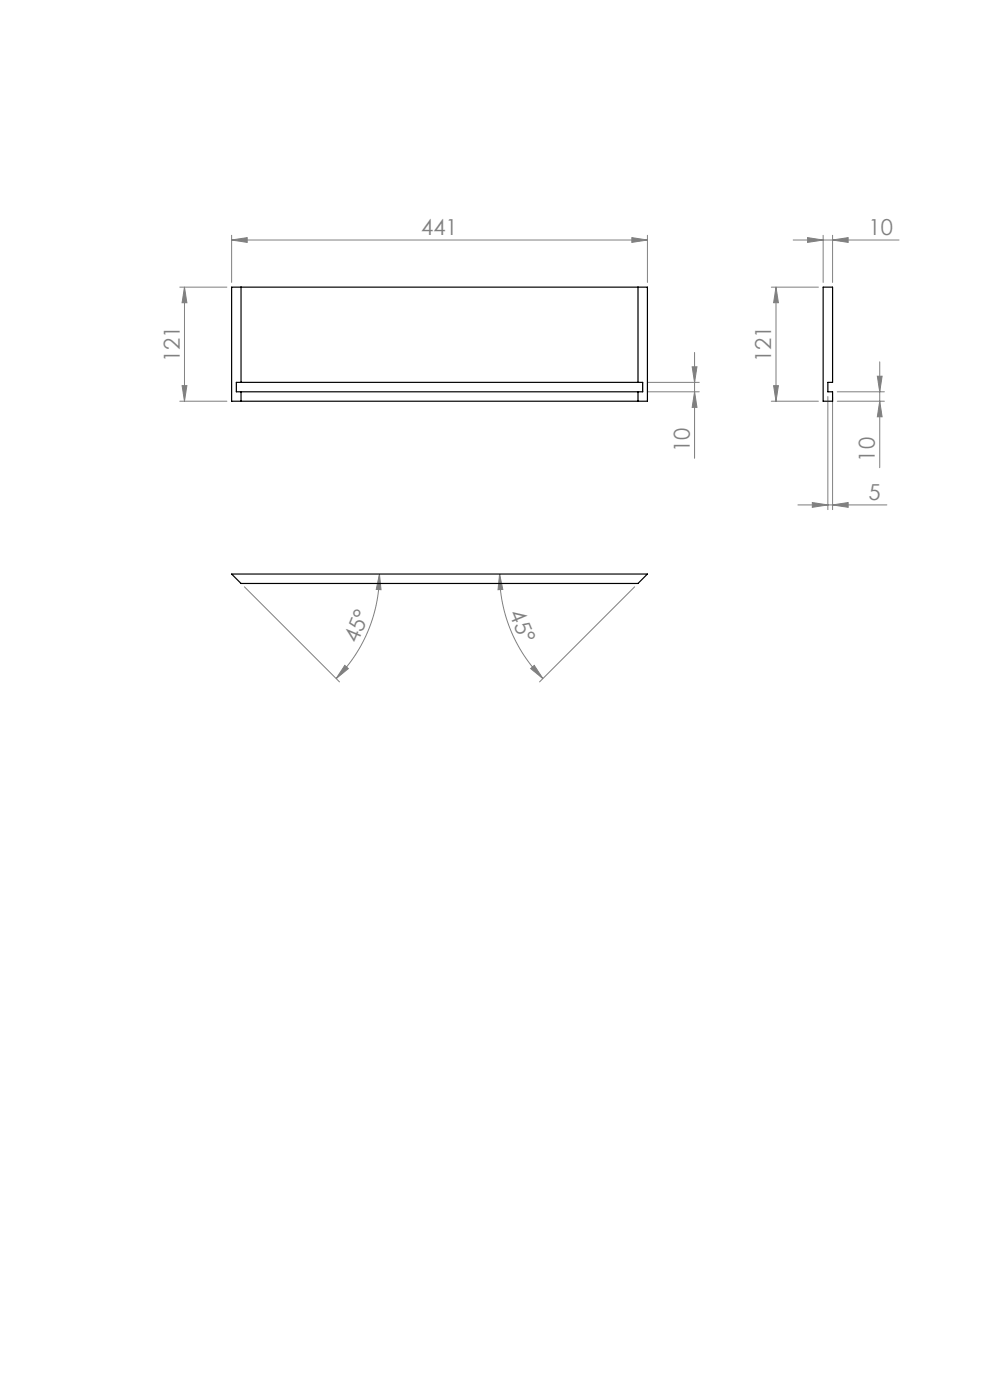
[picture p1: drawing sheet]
<svg xmlns="http://www.w3.org/2000/svg" width="210mm" height="297mm" viewBox="0 0 210 297" stroke-linecap="round" stroke-linejoin="round" font-family="sans-serif">
<defs><g id="words">
<g font-size="4.7" fill="#808080">
<text x="89.4" y="49.9">441</text>
<text x="184.3" y="49.9">10</text>
<text x="38.1" y="76.9" transform="rotate(-90 38.1 76.9)">121</text>
<text x="163.6" y="76.9" transform="rotate(-90 163.6 76.9)">121</text>
<text x="146.3" y="95.9" transform="rotate(-90 146.3 95.9)">10</text>
<text x="185.6" y="97.9" transform="rotate(-90 185.6 97.9)">10</text>
<text x="184.3" y="106.1">5</text>
<text x="108" y="130.1" transform="rotate(67 108 130.1)">45°</text>
<text x="75.8" y="136.6" transform="rotate(-67 75.8 136.6)">45°</text>
</g>
</g></defs>
<g fill="none" stroke="#808080" stroke-width=".21">
<path d="M49.1 50.9l3.3-.5v1zM49.1 49.9v10M49.1 50.9h88.2M134 50.4l3.3 .5-3.3 .5zM137.3 49.9v10M168.3 50.9h22.4M171.3 50.4l3.3 .5-3.3 .5zM174.6 49.9v10M176.6 50.9l3.3-.5v1zM176.6 49.9v10M38.1 60.9h10M39.1 60.9v24.2"/>
<path d="M39.1 60.9l.5 3.3h-1zM146.8 77.8h1l-.5 3.3zM147.3 74.8v22.4M163.6 60.9h10M164.6 60.9l.5 3.3h-1zM164.6 60.9v24.2M186.1 79.8h1l-.5 3.3zM186.6 76.8v22.4M38.1 85.1h10M38.6 81.8h1l-.5 3.3zM137.3 83.1h11M137.3 81.1h11"/>
<path d="M147.3 83.1l.5 3.3h-1zM163.6 85.1h10M164.1 81.8h1l-.5 3.3zM175.6 84.1v24M176.6 84.1v24M177.6 83.1h10M177.6 85.1h10M186.6 85.1l.5 3.3h-1zM169.3 107.1h18.8M172.3 106.6l3.3 .5-3.3 .5zM176.6 107.1l3.3-.5v1zM51.8 124.5l20.2 20.2"/>
<path d="M80.5 121.8l.3 3.3-1-.1zM80.5 121.8a31.4 31.4 0 0 1-9.2 22.2M106 121.8l.7 3.2-1.1 .1zM106 121.8a31.4 31.4 0 0 0 9.2 22.2M134.6 124.5l-20.1 20.2M73.1 141.2l.8 .6-2.6 2.2zM112.6 141.8l.7-.6 1.9 2.8z"/>
</g>
<g fill="#808080">
<path d="M134 50.4l3.3 .5-3.3 .5zM49.1 50.9l3.3-.5v1zM176.6 50.9l3.3-.5v1zM171.3 50.4l3.3 .5-3.3 .5z"/>
<path d="M172.3 106.6l3.3 .5-3.3 .5zM176.6 107.1l3.3-.5v1z"/>
<path d="M73.1 141.2l.8 .6-2.6 2.2zM80.5 121.8l.3 3.3-1-.1z"/>
<path d="M147.3 83.1l.5 3.3h-1zM146.8 77.8h1l-.5 3.3zM186.6 85.1l.5 3.3h-1zM186.1 79.8h1l-.5 3.3z"/>
<path d="M39.1 60.9l.5 3.3h-1zM38.6 81.8h1l-.5 3.3zM164.6 60.9l.5 3.3h-1zM164.1 81.8h1l-.5 3.3z"/>
<path d="M106 121.8l.7 3.2-1.1 .1zM112.6 141.8l.7-.6 1.9 2.8z"/>
</g>
<path d="M49.1 60.9h88.2v24.2h-88.2zM51.1 60.9v20.2M135.3 60.9v20.2M174.6 60.9h2v20.2h-1v2h1v2h-2zM50.1 81.1h86.2v2h-86.2zM51.1 83.1v2M135.3 83.1v2M49.1 121.8h88.2l-2 2h-84.2z" fill="none" stroke="#000" stroke-width=".25"/>
<use href="#words"/>
</svg>
